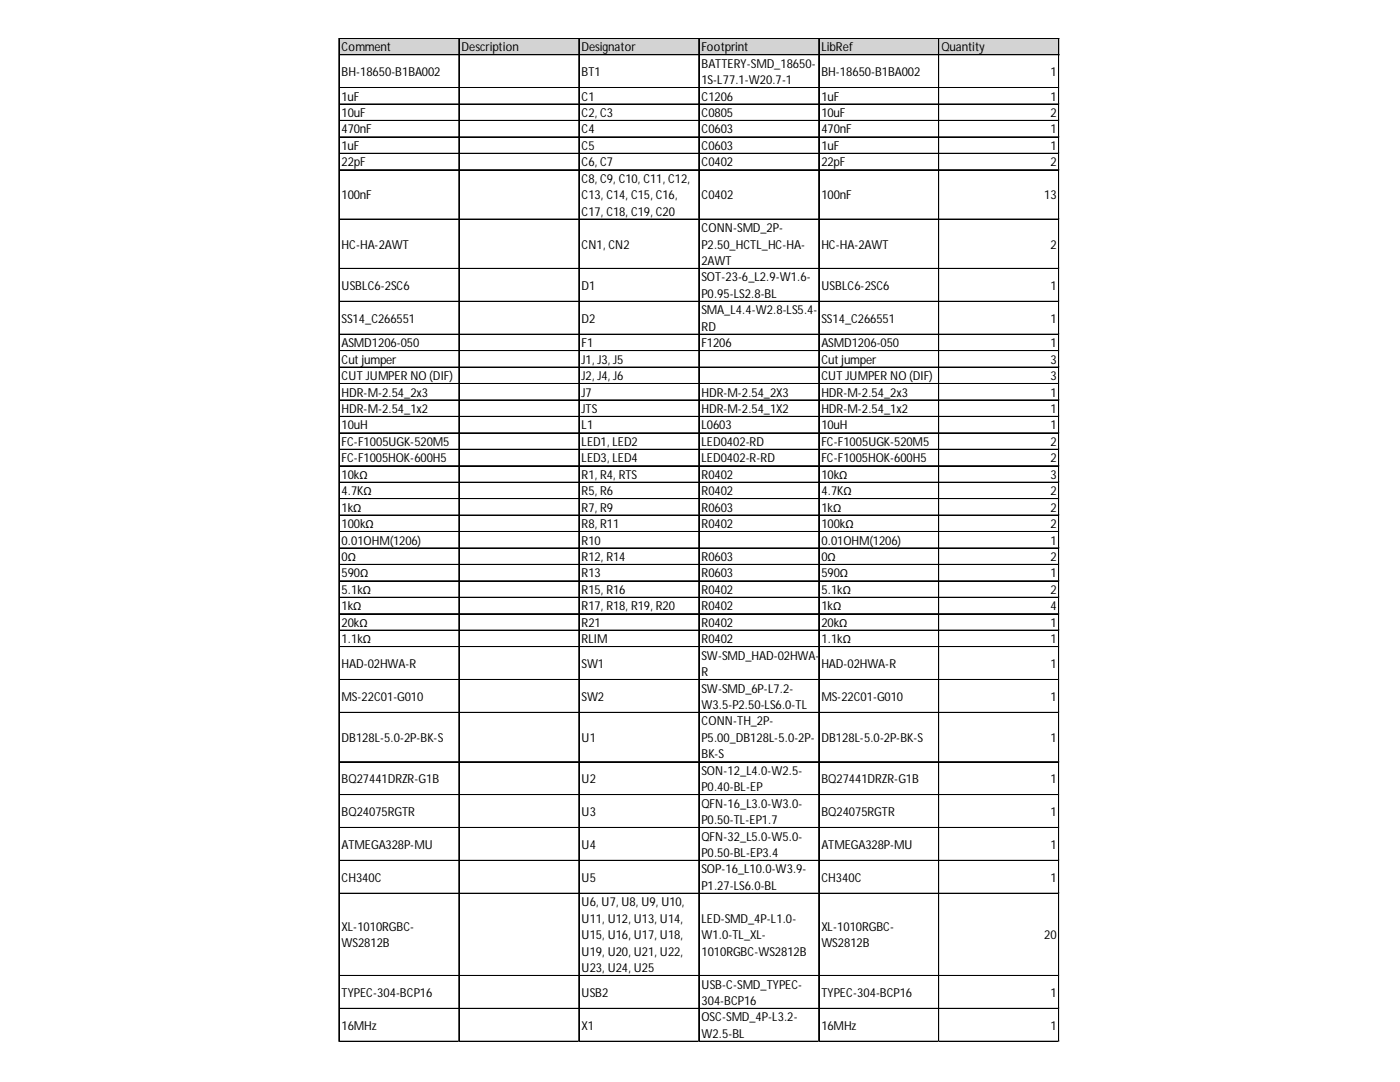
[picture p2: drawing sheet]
<svg xmlns="http://www.w3.org/2000/svg" width="279mm" height="216mm" viewBox="0 0 279 216" stroke-linecap="round" stroke-linejoin="round" font-family="sans-serif">
<defs><g id="words">
<g font-size="2.5">
<text x="68.2" y="10.2">Comment</text>
<text x="92.1" y="10.2">Description</text>
<text x="116.1" y="10.2">Designator</text>
<text x="140" y="10.2">Footprint</text>
<text x="163.9" y="10.2">LibRef</text>
<text x="187.9" y="10.2">Quantity</text>
<text x="68.2" y="15.2">BH-18650-B1BA002</text>
<text x="116.1" y="15.2">BT1</text>
<text x="140" y="13.5">BATTERY-SMD_18650-</text>
<text x="140" y="16.8">1S-L77.1-W20.7-1</text>
<text x="163.9" y="15.2">BH-18650-B1BA002</text>
<text x="209.6" y="15.2">1</text>
<text x="68.2" y="20.1">1uF</text>
<text x="68.2" y="23.4">10uF</text>
<text x="116.1" y="20.1">C1</text>
<text x="116.1" y="23.4">C2, C3</text>
<text x="140" y="20.1">C1206</text>
<text x="140" y="23.4">C0805</text>
<text x="163.9" y="20.1">1uF</text>
<text x="163.9" y="23.4">10uF</text>
<text x="209.6" y="20.1">1</text>
<text x="209.6" y="23.4">2</text>
<text x="68.2" y="26.6">470nF</text>
<text x="68.2" y="29.9">1uF</text>
<text x="116.1" y="26.6">C4</text>
<text x="116.1" y="29.9">C5</text>
<text x="140" y="26.6">C0603</text>
<text x="140" y="29.9">C0603</text>
<text x="163.9" y="26.6">470nF</text>
<text x="163.9" y="29.9">1uF</text>
<text x="209.6" y="26.6">1</text>
<text x="209.6" y="29.9">1</text>
<text x="68.2" y="33.2">22pF</text>
<text x="116.1" y="33.2">C6, C7</text>
<text x="140" y="33.2">C0402</text>
<text x="163.9" y="33.2">22pF</text>
<text x="209.6" y="33.2">2</text>
<text x="68.2" y="39.8">100nF</text>
<text x="116.1" y="36.5">C8, C9, C10, C11, C12,</text>
<text x="116.1" y="39.8">C13, C14, C15, C16,</text>
<text x="140" y="39.8">C0402</text>
<text x="163.9" y="39.8">100nF</text>
<text x="208.4" y="39.8">13</text>
<text x="116.1" y="43">C17, C18, C19, C20</text>
<text x="140" y="46.3">CONN-SMD_2P-</text>
<text x="68.2" y="49.6">HC-HA-2AWT</text>
<text x="116.1" y="49.6">CN1, CN2</text>
<text x="140" y="49.6">P2.50_HCTL_HC-HA-</text>
<text x="140" y="52.9">2AWT</text>
<text x="163.9" y="49.6">HC-HA-2AWT</text>
<text x="209.6" y="49.6">2</text>
<text x="68.2" y="57.8">USBLC6-2SC6</text>
<text x="116.1" y="57.8">D1</text>
<text x="140" y="56.2">SOT-23-6_L2.9-W1.6-</text>
<text x="140" y="59.4">P0.95-LS2.8-BL</text>
<text x="163.9" y="57.8">USBLC6-2SC6</text>
<text x="209.6" y="57.8">1</text>
<text x="68.2" y="64.4">SS14_C266551</text>
<text x="116.1" y="64.4">D2</text>
<text x="140" y="62.7">SMA_L4.4-W2.8-LS5.4-</text>
<text x="163.9" y="64.4">SS14_C266551</text>
<text x="209.6" y="64.4">1</text>
<text x="68.2" y="69.3">ASMD1206-050</text>
<text x="116.1" y="69.3">F1</text>
<text x="140" y="66">RD</text>
<text x="140" y="69.3">F1206</text>
<text x="163.9" y="69.3">ASMD1206-050</text>
<text x="209.6" y="69.3">1</text>
<text x="68.2" y="72.6">Cut jumper</text>
<text x="68.2" y="75.9">CUT JUMPER NO (DIF)</text>
<text x="116.1" y="72.6">J1, J3, J5</text>
<text x="116.1" y="75.9">J2, J4, J6</text>
<text x="163.9" y="72.6">Cut jumper</text>
<text x="163.9" y="75.9">CUT JUMPER NO (DIF)</text>
<text x="209.6" y="72.6">3</text>
<text x="209.6" y="75.9">3</text>
<text x="68.2" y="79.1">HDR-M-2.54_2x3</text>
<text x="68.2" y="82.4">HDR-M-2.54_1x2</text>
<text x="116.1" y="79.1">J7</text>
<text x="116.1" y="82.4">JTS</text>
<text x="140" y="79.1">HDR-M-2.54_2X3</text>
<text x="140" y="82.4">HDR-M-2.54_1X2</text>
<text x="163.9" y="79.1">HDR-M-2.54_2x3</text>
<text x="163.9" y="82.4">HDR-M-2.54_1x2</text>
<text x="209.6" y="79.1">1</text>
<text x="209.6" y="82.4">1</text>
<text x="68.2" y="85.7">10uH</text>
<text x="68.2" y="89">FC-F1005UGK-520M5</text>
<text x="116.1" y="85.7">L1</text>
<text x="116.1" y="89">LED1, LED2</text>
<text x="140" y="85.7">L0603</text>
<text x="140" y="89">LED0402-RD</text>
<text x="163.9" y="85.7">10uH</text>
<text x="163.9" y="89">FC-F1005UGK-520M5</text>
<text x="209.6" y="85.7">1</text>
<text x="209.6" y="89">2</text>
<text x="68.2" y="92.3">FC-F1005HOK-600H5</text>
<text x="68.2" y="95.5">10kΩ</text>
<text x="116.1" y="92.3">LED3, LED4</text>
<text x="116.1" y="95.5">R1, R4, RTS</text>
<text x="140" y="92.3">LED0402-R-RD</text>
<text x="140" y="95.5">R0402</text>
<text x="163.9" y="92.3">FC-F1005HOK-600H5</text>
<text x="163.9" y="95.5">10kΩ</text>
<text x="209.6" y="92.3">2</text>
<text x="209.6" y="95.5">3</text>
<text x="68.2" y="98.8">4.7KΩ</text>
<text x="116.1" y="98.8">R5, R6</text>
<text x="140" y="98.8">R0402</text>
<text x="163.9" y="98.8">4.7KΩ</text>
<text x="209.6" y="98.8">2</text>
<text x="68.2" y="102.1">1kΩ</text>
<text x="68.2" y="105.4">100kΩ</text>
<text x="116.1" y="102.1">R7, R9</text>
<text x="116.1" y="105.4">R8, R11</text>
<text x="140" y="102.1">R0603</text>
<text x="140" y="105.4">R0402</text>
<text x="163.9" y="102.1">1kΩ</text>
<text x="163.9" y="105.4">100kΩ</text>
<text x="209.6" y="102.1">2</text>
<text x="209.6" y="105.4">2</text>
<text x="68.2" y="108.7">0.01OHM(1206)</text>
<text x="68.2" y="111.9">0Ω</text>
<text x="116.1" y="108.7">R10</text>
<text x="116.1" y="111.9">R12, R14</text>
<text x="140" y="111.9">R0603</text>
<text x="163.9" y="108.7">0.01OHM(1206)</text>
<text x="163.9" y="111.9">0Ω</text>
<text x="209.6" y="108.7">1</text>
<text x="209.6" y="111.9">2</text>
<text x="68.2" y="115.2">590Ω</text>
<text x="68.2" y="118.5">5.1kΩ</text>
<text x="116.1" y="115.2">R13</text>
<text x="116.1" y="118.5">R15, R16</text>
<text x="140" y="115.2">R0603</text>
<text x="140" y="118.5">R0402</text>
<text x="163.9" y="115.2">590Ω</text>
<text x="163.9" y="118.5">5.1kΩ</text>
<text x="209.6" y="115.2">1</text>
<text x="209.6" y="118.5">2</text>
<text x="68.2" y="121.8">1kΩ</text>
<text x="68.2" y="125.1">20kΩ</text>
<text x="116.1" y="121.8">R17, R18, R19, R20</text>
<text x="116.1" y="125.1">R21</text>
<text x="140" y="121.8">R0402</text>
<text x="140" y="125.1">R0402</text>
<text x="163.9" y="121.8">1kΩ</text>
<text x="163.9" y="125.1">20kΩ</text>
<text x="209.6" y="121.8">4</text>
<text x="209.6" y="125.1">1</text>
<text x="68.2" y="128.3">1.1kΩ</text>
<text x="116.1" y="128.3">RLIM</text>
<text x="140" y="128.3">R0402</text>
<text x="140" y="131.6">SW-SMD_HAD-02HWA-</text>
<text x="163.9" y="128.3">1.1kΩ</text>
<text x="209.6" y="128.3">1</text>
<text x="68.2" y="133.3">HAD-02HWA-R</text>
<text x="116.1" y="133.3">SW1</text>
<text x="140" y="134.9">R</text>
<text x="163.9" y="133.3">HAD-02HWA-R</text>
<text x="209.6" y="133.3">1</text>
<text x="68.2" y="139.8">MS-22C01-G010</text>
<text x="116.1" y="139.8">SW2</text>
<text x="140" y="138.2">SW-SMD_6P-L7.2-</text>
<text x="140" y="141.5">W3.5-P2.50-LS6.0-TL</text>
<text x="163.9" y="139.8">MS-22C01-G010</text>
<text x="209.6" y="139.8">1</text>
<text x="68.2" y="148">DB128L-5.0-2P-BK-S</text>
<text x="116.1" y="148">U1</text>
<text x="140" y="144.8">CONN-TH_2P-</text>
<text x="140" y="148">P5.00_DB128L-5.0-2P-</text>
<text x="163.9" y="148">DB128L-5.0-2P-BK-S</text>
<text x="209.6" y="148">1</text>
<text x="140" y="151.3">BK-S</text>
<text x="140" y="154.6">SON-12_L4.0-W2.5-</text>
<text x="68.2" y="156.2">BQ27441DRZR-G1B</text>
<text x="116.1" y="156.2">U2</text>
<text x="140" y="157.9">P0.40-BL-EP</text>
<text x="140" y="161.2">QFN-16_L3.0-W3.0-</text>
<text x="163.9" y="156.2">BQ27441DRZR-G1B</text>
<text x="209.6" y="156.2">1</text>
<text x="68.2" y="162.8">BQ24075RGTR</text>
<text x="116.1" y="162.8">U3</text>
<text x="140" y="164.4">P0.50-TL-EP1.7</text>
<text x="140" y="167.7">QFN-32_L5.0-W5.0-</text>
<text x="163.9" y="162.8">BQ24075RGTR</text>
<text x="209.6" y="162.8">1</text>
<text x="68.2" y="169.4">ATMEGA328P-MU</text>
<text x="116.1" y="169.4">U4</text>
<text x="140" y="171">P0.50-BL-EP3.4</text>
<text x="163.9" y="169.4">ATMEGA328P-MU</text>
<text x="209.6" y="169.4">1</text>
<text x="68.2" y="175.9">CH340C</text>
<text x="116.1" y="175.9">U5</text>
<text x="140" y="174.3">SOP-16_L10.0-W3.9-</text>
<text x="140" y="177.6">P1.27-LS6.0-BL</text>
<text x="163.9" y="175.9">CH340C</text>
<text x="209.6" y="175.9">1</text>
<text x="68.2" y="185.8">XL-1010RGBC-</text>
<text x="116.1" y="180.8">U6, U7, U8, U9, U10,</text>
<text x="116.1" y="184.1">U11, U12, U13, U14,</text>
<text x="140" y="184.1">LED-SMD_4P-L1.0-</text>
<text x="163.9" y="185.8">XL-1010RGBC-</text>
<text x="68.2" y="189">WS2812B</text>
<text x="116.1" y="187.4">U15, U16, U17, U18,</text>
<text x="116.1" y="190.7">U19, U20, U21, U22,</text>
<text x="140" y="187.4">W1.0-TL_XL-</text>
<text x="140" y="190.7">1010RGBC-WS2812B</text>
<text x="163.9" y="189">WS2812B</text>
<text x="208.4" y="187.4">20</text>
<text x="116.1" y="194">U23, U24, U25</text>
<text x="140" y="197.3">USB-C-SMD_TYPEC-</text>
<text x="68.2" y="198.9">TYPEC-304-BCP16</text>
<text x="116.1" y="198.9">USB2</text>
<text x="140" y="200.5">304-BCP16</text>
<text x="140" y="203.8">OSC-SMD_4P-L3.2-</text>
<text x="163.9" y="198.9">TYPEC-304-BCP16</text>
<text x="209.6" y="198.9">1</text>
<text x="68.2" y="205.5">16MHz</text>
<text x="116.1" y="205.5">X1</text>
<text x="140" y="207.1">W2.5-BL</text>
<text x="163.9" y="205.5">16MHz</text>
<text x="209.6" y="205.5">1</text>
</g>
</g></defs>
<path d="M67.7 7.7h143.8v3.3h-143.8z" fill="#d3d3d3"/>
<g fill="none" stroke="#000" stroke-width=".2">
<path d="M67.6 7.6v200.3M67.7 7.6v200.3M67.8 7.6h143.6M67.8 7.7h143.6M67.8 10.9h143.6M67.8 11h143.6M67.8 17.5h143.6M91.6 7.8v200.1M115.5 7.8v200.1M115.6 7.8v200.1M139.4 7.8v200.1M139.5 7.8v200.1"/>
<path d="M163.4 7.8v200.1M163.5 7.8v200.1M187.3 7.8v200.1M187.4 7.8v200.1M211.3 7.8v200.1M67.8 20.7h143.6M67.8 20.8h143.6M67.8 24h143.6M67.8 24.1h143.6M67.8 27.3h143.6M67.8 27.4h143.6M67.8 30.6h143.6"/>
<path d="M67.8 30.7h143.6M67.8 33.9h143.6M67.8 43.7h143.6M67.8 43.8h143.6M67.8 53.6h143.6M67.8 60.1h143.6M67.8 60.2h143.6M67.8 66.7h143.6M67.8 70h143.6M67.8 73.2h143.6M67.8 73.3h143.6M67.8 76.5h143.6"/>
<path d="M67.8 76.6h143.6M67.8 79.8h143.6M67.8 79.9h143.6M67.8 83.1h143.6M67.8 86.4h143.6M67.8 89.6h143.6M67.8 89.7h143.6M67.8 92.9h143.6M67.8 93h143.6M67.8 96.2h143.6M67.8 96.3h143.6M67.8 99.5h143.6"/>
<path d="M67.8 99.6h143.6M67.8 102.8h143.6M67.8 106h143.6M67.8 106.1h143.6M67.8 109.3h143.6M67.8 109.4h143.6M67.8 112.6h143.6M67.8 112.7h143.6M67.8 115.9h143.6M67.8 116h143.6M67.8 119.2h143.6M67.8 122.5h143.6"/>
<path d="M67.8 125.7h143.6M67.8 125.8h143.6M67.8 129h143.6M67.8 129.1h143.6M67.8 135.6h143.6M67.8 142.1h143.6M67.8 142.2h143.6M67.8 152h143.6M67.8 152.1h143.6M67.8 158.5h143.6M67.8 158.6h143.6M67.8 165.1h143.6"/>
<path d="M67.8 165.2h143.6M67.8 171.7h143.6M67.8 178.2h143.6M67.8 178.3h143.6M67.8 194.6h143.6M67.8 194.7h143.6M67.8 201.2h143.6M67.8 201.3h143.6M67.8 207.8h143.6"/>
</g>
<path d="M67.6 207.9h.1" fill="none" stroke="#d4d4d4" stroke-width=".2"/>
<path d="M67.6 207.9h.2z" fill="#d4d4d4"/>
<path d="M91.6 207.9h.1" fill="none" stroke="#d4d4d4" stroke-width=".2"/>
<path d="M91.6 207.9h.1z" fill="#d4d4d4"/>
<path d="M115.5 207.9h.1" fill="none" stroke="#d4d4d4" stroke-width=".2"/>
<path d="M115.5 207.9h.1z" fill="#d4d4d4"/>
<path d="M139.4 207.9h.1" fill="none" stroke="#d4d4d4" stroke-width=".2"/>
<path d="M139.4 207.9h.2z" fill="#d4d4d4"/>
<path d="M163.4 207.9h.1" fill="none" stroke="#d4d4d4" stroke-width=".2"/>
<path d="M163.4 207.9h.1z" fill="#d4d4d4"/>
<path d="M187.3 207.9h.1" fill="none" stroke="#d4d4d4" stroke-width=".2"/>
<path d="M187.3 207.9h.2z" fill="#d4d4d4"/>
<path d="M211.3 207.9h.1" fill="none" stroke="#d4d4d4" stroke-width=".2"/>
<path d="M211.3 207.9h.1z" fill="#d4d4d4"/>
<path d="M211.4 17.5h.1" fill="none" stroke="#d4d4d4" stroke-width=".2"/>
<path d="M211.4 17.5l.1 .1z" fill="#d4d4d4"/>
<path d="M211.4 20.7h.1" fill="none" stroke="#d4d4d4" stroke-width=".2"/>
<path d="M211.4 20.7l.1 .2z" fill="#d4d4d4"/>
<path d="M211.4 24h.1" fill="none" stroke="#d4d4d4" stroke-width=".2"/>
<path d="M211.4 24l.1 .2z" fill="#d4d4d4"/>
<path d="M211.4 27.3h.1" fill="none" stroke="#d4d4d4" stroke-width=".2"/>
<path d="M211.4 27.3l.1 .1z" fill="#d4d4d4"/>
<path d="M211.4 30.6h.1" fill="none" stroke="#d4d4d4" stroke-width=".2"/>
<path d="M211.4 30.6l.1 .1z" fill="#d4d4d4"/>
<path d="M211.4 33.9h.1" fill="none" stroke="#d4d4d4" stroke-width=".2"/>
<path d="M211.4 33.9l.1 .1z" fill="#d4d4d4"/>
<path d="M211.4 43.7h.1" fill="none" stroke="#d4d4d4" stroke-width=".2"/>
<path d="M211.4 43.7l.1 .1z" fill="#d4d4d4"/>
<path d="M211.4 53.6h.1" fill="none" stroke="#d4d4d4" stroke-width=".2"/>
<path d="M211.4 53.6l.1 .1z" fill="#d4d4d4"/>
<path d="M211.4 60.1h.1" fill="none" stroke="#d4d4d4" stroke-width=".2"/>
<path d="M211.4 60.1l.1 .1z" fill="#d4d4d4"/>
<path d="M211.4 66.7h.1" fill="none" stroke="#d4d4d4" stroke-width=".2"/>
<path d="M211.4 66.7l.1 .1z" fill="#d4d4d4"/>
<path d="M211.4 70h.1" fill="none" stroke="#d4d4d4" stroke-width=".2"/>
<path d="M211.4 70l.1 .1z" fill="#d4d4d4"/>
<path d="M211.4 73.2h.1" fill="none" stroke="#d4d4d4" stroke-width=".2"/>
<path d="M211.4 73.2l.1 .2z" fill="#d4d4d4"/>
<path d="M211.4 76.5h.1" fill="none" stroke="#d4d4d4" stroke-width=".2"/>
<path d="M211.4 76.5l.1 .2z" fill="#d4d4d4"/>
<path d="M211.4 79.8h.1" fill="none" stroke="#d4d4d4" stroke-width=".2"/>
<path d="M211.4 79.8l.1 .1z" fill="#d4d4d4"/>
<path d="M211.4 83.1h.1" fill="none" stroke="#d4d4d4" stroke-width=".2"/>
<path d="M211.4 83.1l.1 .1z" fill="#d4d4d4"/>
<path d="M211.4 86.4h.1" fill="none" stroke="#d4d4d4" stroke-width=".2"/>
<path d="M211.4 86.4l.1 .1z" fill="#d4d4d4"/>
<path d="M211.4 89.6h.1" fill="none" stroke="#d4d4d4" stroke-width=".2"/>
<path d="M211.4 89.6l.1 .2z" fill="#d4d4d4"/>
<path d="M211.4 92.9h.1" fill="none" stroke="#d4d4d4" stroke-width=".2"/>
<path d="M211.4 92.9l.1 .2z" fill="#d4d4d4"/>
<path d="M211.4 96.2h.1" fill="none" stroke="#d4d4d4" stroke-width=".2"/>
<path d="M211.4 96.2l.1 .1z" fill="#d4d4d4"/>
<path d="M211.4 99.5h.1" fill="none" stroke="#d4d4d4" stroke-width=".2"/>
<path d="M211.4 99.5l.1 .1z" fill="#d4d4d4"/>
<path d="M211.4 102.8h.1" fill="none" stroke="#d4d4d4" stroke-width=".2"/>
<path d="M211.4 102.8l.1 .1z" fill="#d4d4d4"/>
<path d="M211.4 106h.1" fill="none" stroke="#d4d4d4" stroke-width=".2"/>
<path d="M211.4 106l.1 .2z" fill="#d4d4d4"/>
<path d="M211.4 109.3h.1" fill="none" stroke="#d4d4d4" stroke-width=".2"/>
<path d="M211.4 109.3l.1 .2z" fill="#d4d4d4"/>
<path d="M211.4 112.6h.1" fill="none" stroke="#d4d4d4" stroke-width=".2"/>
<path d="M211.4 112.6l.1 .1z" fill="#d4d4d4"/>
<path d="M211.4 115.9h.1" fill="none" stroke="#d4d4d4" stroke-width=".2"/>
<path d="M211.4 115.9l.1 .1z" fill="#d4d4d4"/>
<path d="M211.4 119.2h.1" fill="none" stroke="#d4d4d4" stroke-width=".2"/>
<path d="M211.4 119.2l.1 .1z" fill="#d4d4d4"/>
<path d="M211.4 122.5h.1" fill="none" stroke="#d4d4d4" stroke-width=".2"/>
<path d="M211.4 122.5l.1 .1z" fill="#d4d4d4"/>
<path d="M211.4 125.7h.1" fill="none" stroke="#d4d4d4" stroke-width=".2"/>
<path d="M211.4 125.7l.1 .2z" fill="#d4d4d4"/>
<path d="M211.4 129h.1" fill="none" stroke="#d4d4d4" stroke-width=".2"/>
<path d="M211.4 129l.1 .2z" fill="#d4d4d4"/>
<path d="M211.4 135.6h.1" fill="none" stroke="#d4d4d4" stroke-width=".2"/>
<path d="M211.4 135.6l.1 .1z" fill="#d4d4d4"/>
<path d="M211.4 142.1h.1" fill="none" stroke="#d4d4d4" stroke-width=".2"/>
<path d="M211.4 142.1l.1 .2z" fill="#d4d4d4"/>
<path d="M211.4 152h.1" fill="none" stroke="#d4d4d4" stroke-width=".2"/>
<path d="M211.4 152l.1 .1z" fill="#d4d4d4"/>
<path d="M211.4 158.5h.1" fill="none" stroke="#d4d4d4" stroke-width=".2"/>
<path d="M211.4 158.5l.1 .2z" fill="#d4d4d4"/>
<path d="M211.4 165.1h.1" fill="none" stroke="#d4d4d4" stroke-width=".2"/>
<path d="M211.4 165.1l.1 .1z" fill="#d4d4d4"/>
<path d="M211.4 171.7h.1" fill="none" stroke="#d4d4d4" stroke-width=".2"/>
<path d="M211.4 171.7l.1 .1z" fill="#d4d4d4"/>
<path d="M211.4 178.2h.1" fill="none" stroke="#d4d4d4" stroke-width=".2"/>
<path d="M211.4 178.2l.1 .2z" fill="#d4d4d4"/>
<path d="M211.4 194.6h.1" fill="none" stroke="#d4d4d4" stroke-width=".2"/>
<path d="M211.4 194.6l.1 .2z" fill="#d4d4d4"/>
<path d="M211.4 201.2h.1" fill="none" stroke="#d4d4d4" stroke-width=".2"/>
<path d="M211.4 201.2l.1 .1z" fill="#d4d4d4"/>
<path d="M211.4 207.8h.1" fill="none" stroke="#d4d4d4" stroke-width=".2"/>
<path d="M211.4 207.8l.1 .1z" fill="#d4d4d4"/>
<use href="#words"/>
</svg>
